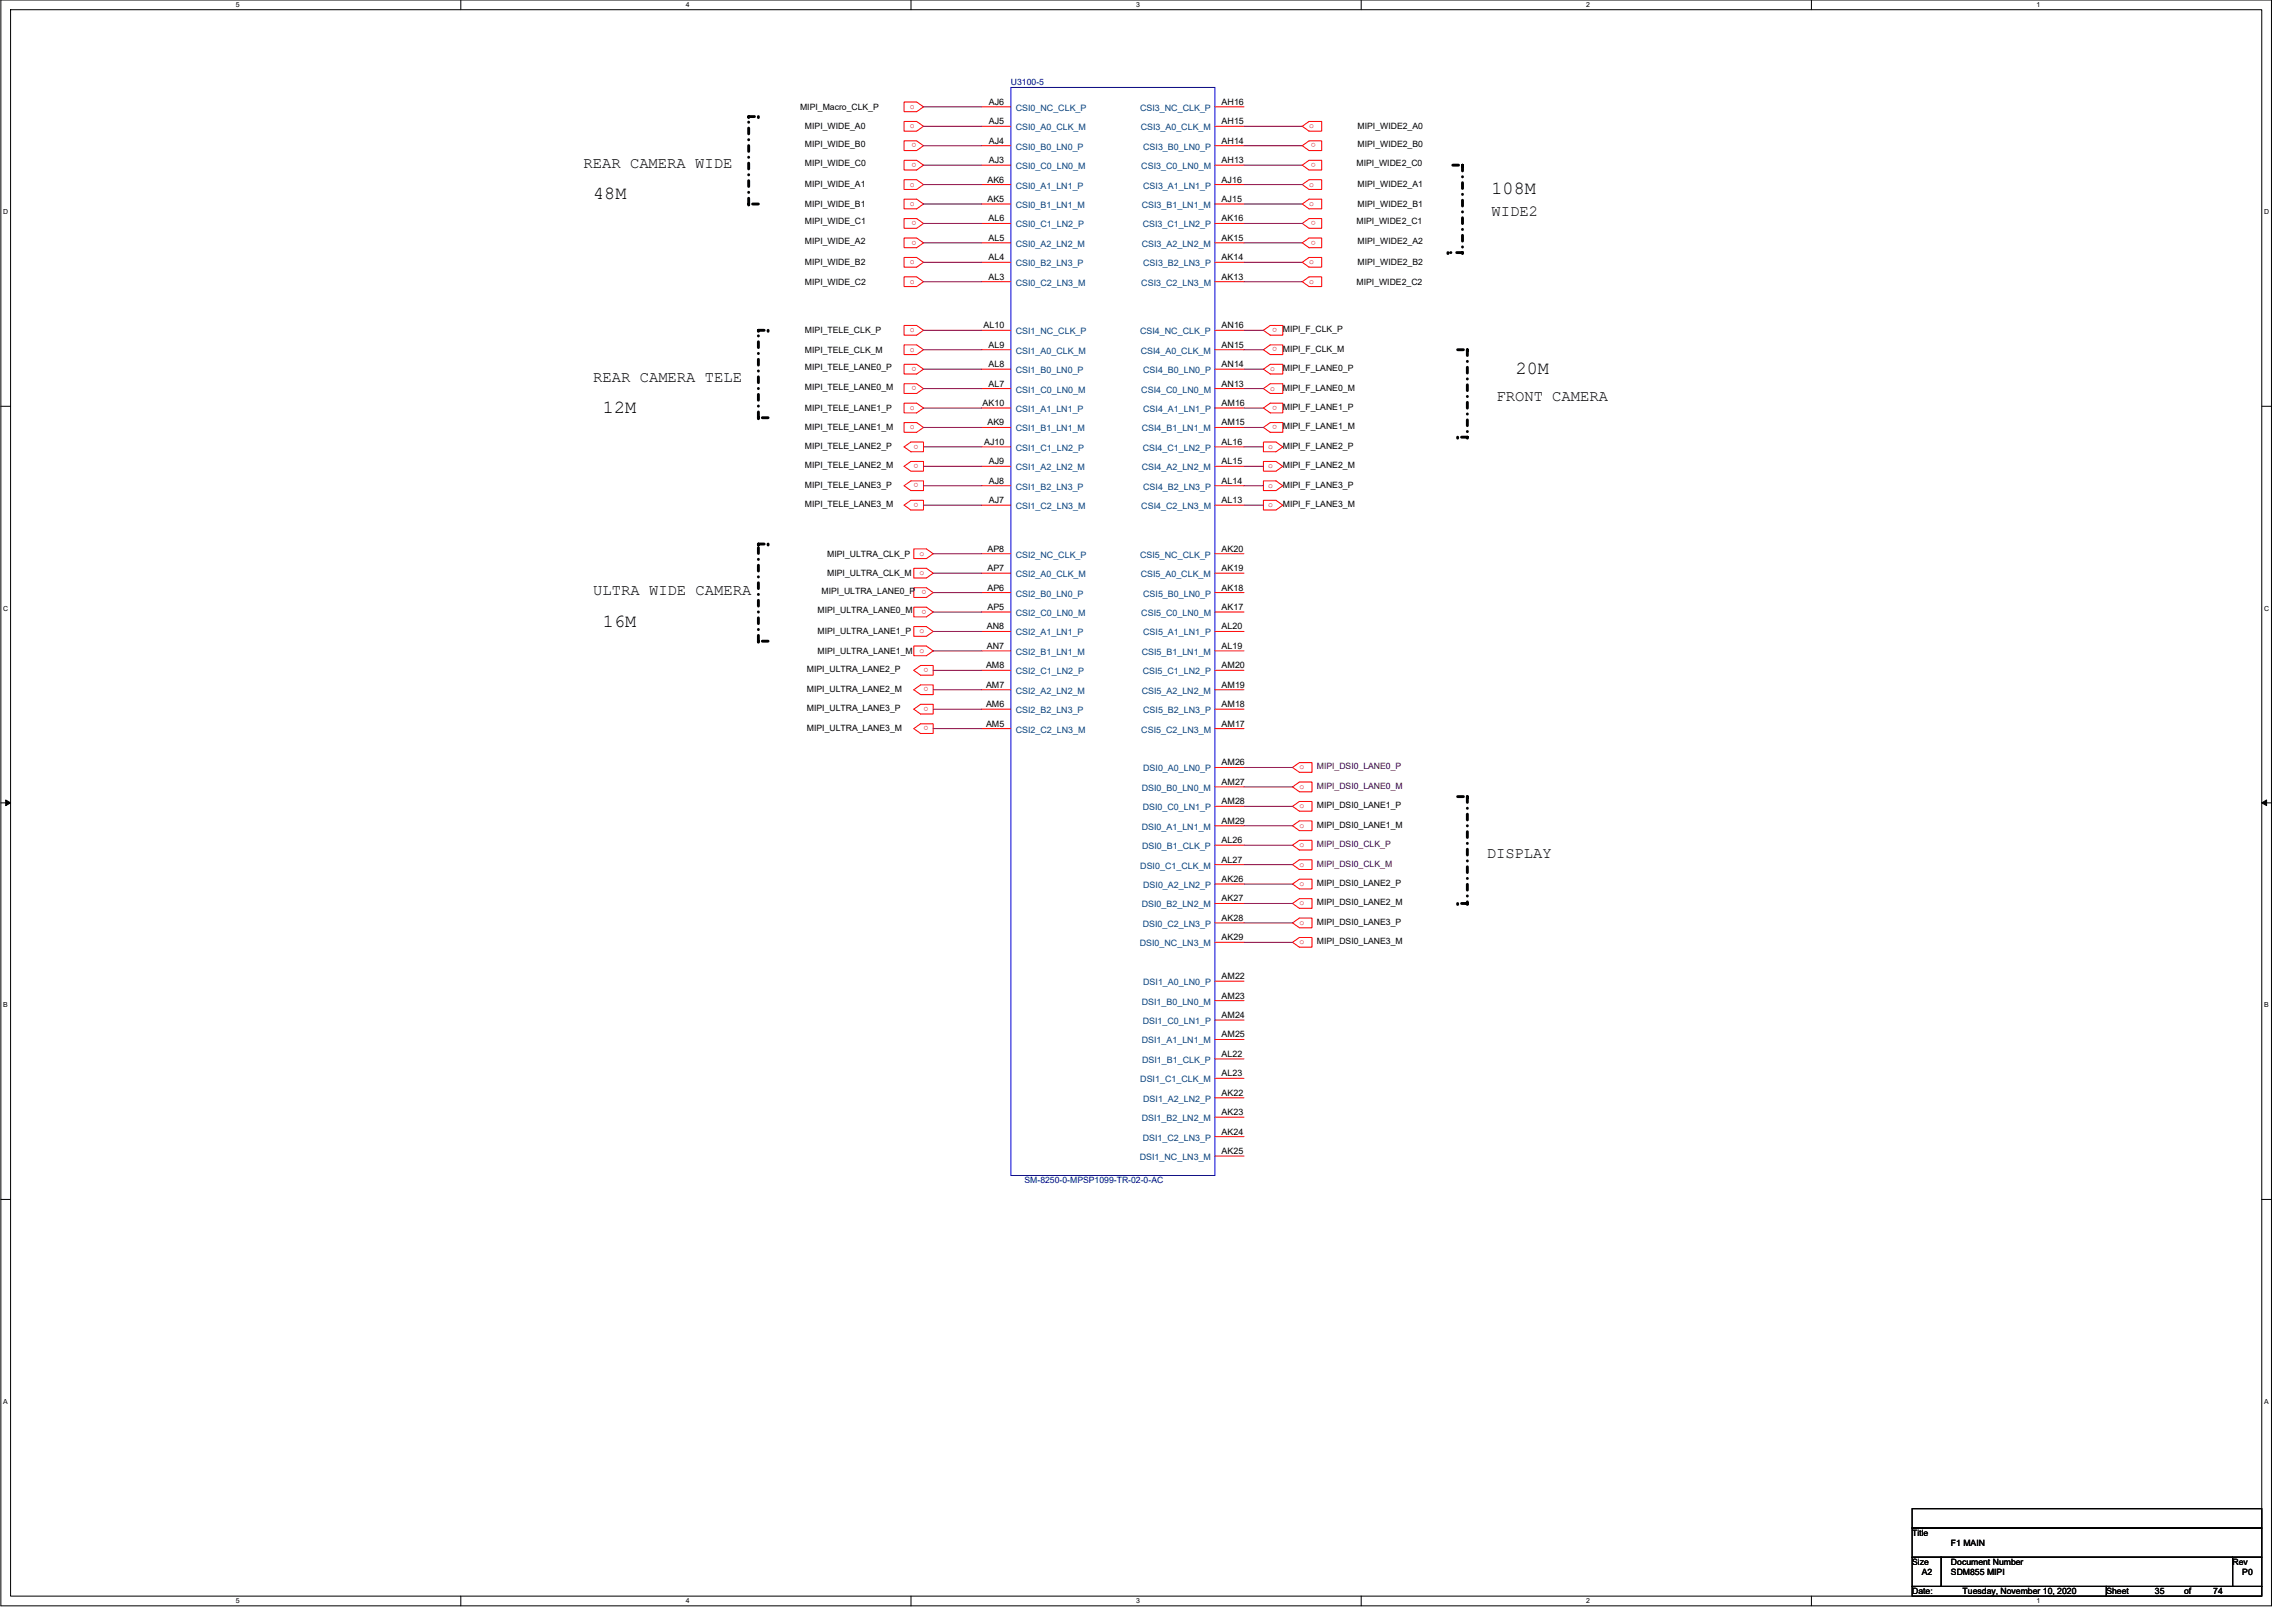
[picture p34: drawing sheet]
<svg xmlns="http://www.w3.org/2000/svg" width="420mm" height="297mm" viewBox="0 0 420 297" stroke-linecap="round" stroke-linejoin="round" font-family="sans-serif">
<defs><g id="words">
<g font-size="3.4">
<text x="273.1" y="35.6">108M</text>
<text x="108.6" y="36.5">48M</text>
<text x="277.5" y="68.5">20M</text>
<text x="110.4" y="75.6">12M</text>
<text x="110.4" y="114.7">16M</text>
</g>
<g font-size="2.8">
<text x="106.8" y="30.7">REAR CAMERA WIDE</text>
<text x="273.1" y="39.6">WIDE2</text>
<text x="108.6" y="69.8">REAR CAMERA TELE</text>
<text x="274" y="73.4">FRONT CAMERA</text>
<text x="108.6" y="108.9">ULTRA WIDE CAMERA</text>
<text x="272.2" y="157">DISPLAY</text>
</g>
<g font-size="1.6" fill="#000080">
<text x="185.1" y="15.6">U3100-5</text>
<text x="187.6" y="216.6">SM-8250-0-MPSP1099-TR-02-0-AC</text>
</g>
<g font-size="1.6">
<text x="146.5" y="20.1">MIPI_Macro_CLK_P</text>
<text x="147.4" y="23.6">MIPI_WIDE_A0</text>
<text x="181" y="19.2">AJ6</text>
<text x="181" y="22.7">AJ5</text>
<text x="223.7" y="19.2">AH16</text>
<text x="223.7" y="22.7">AH15</text>
<text x="248.5" y="23.6">MIPI_WIDE2_A0</text>
<text x="147.4" y="26.8">MIPI_WIDE_B0</text>
<text x="181" y="26.3">AJ4</text>
<text x="181" y="29.8">AJ3</text>
<text x="223.7" y="26.3">AH14</text>
<text x="223.7" y="29.8">AH13</text>
<text x="248.5" y="26.8">MIPI_WIDE2_B0</text>
<text x="147.4" y="30.4">MIPI_WIDE_C0</text>
<text x="147.4" y="34.3">MIPI_WIDE_A1</text>
<text x="180.8" y="33.4">AK6</text>
<text x="223.7" y="33.4">AJ16</text>
<text x="248.4" y="30.4">MIPI_WIDE2_C0</text>
<text x="248.5" y="34.3">MIPI_WIDE2_A1</text>
<text x="147.4" y="37.9">MIPI_WIDE_B1</text>
<text x="147.4" y="41.1">MIPI_WIDE_C1</text>
<text x="180.8" y="37">AK5</text>
<text x="181" y="40.5">AL6</text>
<text x="223.7" y="37">AJ15</text>
<text x="223.7" y="40.5">AK16</text>
<text x="248.4" y="41.1">MIPI_WIDE2_C1</text>
<text x="248.5" y="37.9">MIPI_WIDE2_B1</text>
<text x="147.4" y="44.6">MIPI_WIDE_A2</text>
<text x="181" y="44.1">AL5</text>
<text x="181" y="47.6">AL4</text>
<text x="223.7" y="44.1">AK15</text>
<text x="223.7" y="47.6">AK14</text>
<text x="248.5" y="44.6">MIPI_WIDE2_A2</text>
<text x="147.4" y="48.5">MIPI_WIDE_B2</text>
<text x="147.4" y="52.1">MIPI_WIDE_C2</text>
<text x="181" y="51.2">AL3</text>
<text x="223.7" y="51.2">AK13</text>
<text x="248.4" y="52.1">MIPI_WIDE2_C2</text>
<text x="248.5" y="48.5">MIPI_WIDE2_B2</text>
<text x="147.4" y="61">MIPI_TELE_CLK_P</text>
<text x="147.4" y="64.5">MIPI_TELE_CLK_M</text>
<text x="180.1" y="60.1">AL10</text>
<text x="181" y="63.6">AL9</text>
<text x="223.7" y="60.1">AN16</text>
<text x="223.7" y="63.6">AN15</text>
<text x="234.9" y="60.8">MIPI_F_CLK_P</text>
<text x="234.9" y="64.4">MIPI_F_CLK_M</text>
<text x="147.4" y="67.7">MIPI_TELE_LANE0_P</text>
<text x="147.4" y="71.3">MIPI_TELE_LANE0_M</text>
<text x="181" y="67.2">AL8</text>
<text x="181" y="70.7">AL7</text>
<text x="223.7" y="67.2">AN14</text>
<text x="223.7" y="70.7">AN13</text>
<text x="234.9" y="67.9">MIPI_F_LANE0_P</text>
<text x="234.9" y="71.5">MIPI_F_LANE0_M</text>
<text x="147.4" y="75.2">MIPI_TELE_LANE1_P</text>
<text x="179.9" y="74.3">AK10</text>
<text x="180.8" y="77.9">AK9</text>
<text x="223.7" y="77.9">AM15</text>
<text x="223.7" y="74.3">AM16</text>
<text x="234.9" y="75">MIPI_F_LANE1_P</text>
<text x="147.4" y="78.8">MIPI_TELE_LANE1_M</text>
<text x="147.4" y="82.1">MIPI_TELE_LANE2_P</text>
<text x="180.2" y="81.4">AJ10</text>
<text x="223.7" y="81.4">AL16</text>
<text x="234.9" y="78.6">MIPI_F_LANE1_M</text>
<text x="234.9" y="82.1">MIPI_F_LANE2_P</text>
<text x="147.4" y="85.7">MIPI_TELE_LANE2_M</text>
<text x="147.4" y="89.3">MIPI_TELE_LANE3_P</text>
<text x="181" y="85">AJ9</text>
<text x="181" y="88.5">AJ8</text>
<text x="223.7" y="85">AL15</text>
<text x="223.7" y="88.5">AL14</text>
<text x="234.9" y="85.7">MIPI_F_LANE2_M</text>
<text x="234.9" y="89.3">MIPI_F_LANE3_P</text>
<text x="147.4" y="92.8">MIPI_TELE_LANE3_M</text>
<text x="181" y="92.1">AJ7</text>
<text x="223.7" y="92.1">AL13</text>
<text x="234.9" y="92.8">MIPI_F_LANE3_M</text>
<text x="151.5" y="101.9">MIPI_ULTRA_CLK_P</text>
<text x="180.8" y="101">AP8</text>
<text x="223.7" y="101">AK20</text>
<text x="151.5" y="105.4">MIPI_ULTRA_CLK_M</text>
<text x="180.8" y="104.5">AP7</text>
<text x="223.7" y="104.5">AK19</text>
<text x="149.7" y="112.2">MIPI_ULTRA_LANE0_M</text>
<text x="150.4" y="108.6">MIPI_ULTRA_LANE0_P</text>
<text x="180.8" y="108.1">AP6</text>
<text x="180.8" y="111.6">AP5</text>
<text x="223.7" y="108.1">AK18</text>
<text x="223.7" y="111.6">AK17</text>
<text x="149.7" y="116.1">MIPI_ULTRA_LANE1_P</text>
<text x="149.7" y="119.7">MIPI_ULTRA_LANE1_M</text>
<text x="180.7" y="115.2">AN8</text>
<text x="180.7" y="118.7">AN7</text>
<text x="223.7" y="118.7">AL19</text>
<text x="223.7" y="115.2">AL20</text>
<text x="147.7" y="123">MIPI_ULTRA_LANE2_P</text>
<text x="180.5" y="122.3">AM8</text>
<text x="180.5" y="125.9">AM7</text>
<text x="223.7" y="125.9">AM19</text>
<text x="223.7" y="122.3">AM20</text>
<text x="147.7" y="126.6">MIPI_ULTRA_LANE2_M</text>
<text x="147.7" y="130.2">MIPI_ULTRA_LANE3_P</text>
<text x="180.5" y="129.4">AM6</text>
<text x="223.7" y="129.4">AM18</text>
<text x="147.7" y="133.7">MIPI_ULTRA_LANE3_M</text>
<text x="180.5" y="133">AM5</text>
<text x="223.7" y="133">AM17</text>
<text x="223.7" y="143.6">AM27</text>
<text x="223.7" y="140.1">AM26</text>
<text x="223.7" y="147.2">AM28</text>
<text x="241.1" y="147.9">MIPI_DSI0_LANE1_P</text>
<text x="223.7" y="150.7">AM29</text>
<text x="223.7" y="154.3">AL26</text>
<text x="241.1" y="151.5">MIPI_DSI0_LANE1_M</text>
<text x="223.7" y="161.4">AK26</text>
<text x="223.7" y="157.9">AL27</text>
<text x="223.7" y="165">AK27</text>
<text x="241.1" y="162.2">MIPI_DSI0_LANE2_P</text>
<text x="241.1" y="165.7">MIPI_DSI0_LANE2_M</text>
<text x="223.7" y="168.5">AK28</text>
<text x="223.7" y="172.1">AK29</text>
<text x="241.1" y="169.3">MIPI_DSI0_LANE3_P</text>
<text x="241.1" y="172.8">MIPI_DSI0_LANE3_M</text>
<text x="223.7" y="179.2">AM22</text>
<text x="223.7" y="182.8">AM23</text>
<text x="223.7" y="189.9">AM25</text>
<text x="223.7" y="186.3">AM24</text>
<text x="223.7" y="197">AL23</text>
<text x="223.7" y="193.4">AL22</text>
<text x="223.7" y="200.5">AK22</text>
<text x="223.7" y="204.1">AK23</text>
<text x="223.7" y="207.6">AK24</text>
<text x="223.7" y="211.2">AK25</text>
<text x="350.1" y="281.1">Title</text>
<text x="350.1" y="286.4">Size</text>
<text x="357.2" y="286.4">Document Number</text>
<text x="357.2" y="282.9">F1 MAIN</text>
<text x="408.7" y="286.4">Rev</text>
<text x="350.1" y="291.8">Date:</text>
<text x="351.8" y="288.2">A2</text>
<text x="357.2" y="288.2">SDM855 MIPI</text>
<text x="359.3" y="291.8">Tuesday, November 10, 2020</text>
<text x="385.6" y="291.8">Sheet</text>
<text x="394.5" y="291.8">35</text>
<text x="399.8" y="291.8">of</text>
<text x="405.2" y="291.8">74</text>
<text x="410.5" y="288.2">P0</text>
</g>
<g font-size="1.6" fill="#f00">
<text x="166.6" y="23.5">o</text>
<text x="166.6" y="19.9">o</text>
<text x="239.7" y="23.5">o</text>
<text x="167.8" y="26.2" transform="rotate(180 167.8 26.2)">o</text>
<text x="167.8" y="29.8" transform="rotate(180 167.8 29.8)">o</text>
<text x="240.9" y="26.2" transform="rotate(180 240.9 26.2)">o</text>
<text x="240.9" y="29.8" transform="rotate(180 240.9 29.8)">o</text>
<text x="166.6" y="34.1">o</text>
<text x="239.7" y="34.1">o</text>
<text x="166.6" y="37.7">o</text>
<text x="167.8" y="40.5" transform="rotate(180 167.8 40.5)">o</text>
<text x="239.7" y="37.7">o</text>
<text x="240.9" y="40.5" transform="rotate(180 240.9 40.5)">o</text>
<text x="167.8" y="44" transform="rotate(180 167.8 44)">o</text>
<text x="240.9" y="44" transform="rotate(180 240.9 44)">o</text>
<text x="166.6" y="48.4">o</text>
<text x="166.6" y="51.9">o</text>
<text x="239.7" y="48.4">o</text>
<text x="239.7" y="51.9">o</text>
<text x="166.6" y="60.8">o</text>
<text x="166.6" y="64.4">o</text>
<text x="233.8" y="60" transform="rotate(180 233.8 60)">o</text>
<text x="233.8" y="63.6" transform="rotate(180 233.8 63.6)">o</text>
<text x="167.8" y="67.1" transform="rotate(180 167.8 67.1)">o</text>
<text x="167.8" y="70.7" transform="rotate(180 167.8 70.7)">o</text>
<text x="232.5" y="67.9">o</text>
<text x="232.5" y="71.5">o</text>
<text x="166.6" y="75">o</text>
<text x="233.8" y="74.3" transform="rotate(180 233.8 74.3)">o</text>
<text x="233.8" y="77.8" transform="rotate(180 233.8 77.8)">o</text>
<text x="166.6" y="78.6">o</text>
<text x="168.2" y="81.4" transform="rotate(180 168.2 81.4)">o</text>
<text x="232.2" y="82.1">o</text>
<text x="168.2" y="84.9" transform="rotate(180 168.2 84.9)">o</text>
<text x="168.2" y="88.5" transform="rotate(180 168.2 88.5)">o</text>
<text x="232.2" y="85.7">o</text>
<text x="232.2" y="89.3">o</text>
<text x="168.2" y="92" transform="rotate(180 168.2 92)">o</text>
<text x="232.2" y="92.8">o</text>
<text x="168.3" y="101.7">o</text>
<text x="168.3" y="105.3">o</text>
<text x="169.6" y="108" transform="rotate(180 169.6 108)">o</text>
<text x="169.6" y="111.6" transform="rotate(180 169.6 111.6)">o</text>
<text x="168.3" y="115.9">o</text>
<text x="168.3" y="119.5">o</text>
<text x="170" y="122.3" transform="rotate(180 170 122.3)">o</text>
<text x="170" y="125.8" transform="rotate(180 170 125.8)">o</text>
<text x="170" y="129.4" transform="rotate(180 170 129.4)">o</text>
<text x="170" y="132.9" transform="rotate(180 170 132.9)">o</text>
<text x="237.9" y="140.8">o</text>
<text x="237.9" y="144.4">o</text>
<text x="237.9" y="147.9">o</text>
<text x="237.9" y="151.5">o</text>
<text x="237.9" y="155">o</text>
<text x="237.9" y="158.6">o</text>
<text x="237.9" y="162.2">o</text>
<text x="237.9" y="165.7">o</text>
<text x="237.9" y="169.3">o</text>
<text x="237.9" y="172.8">o</text>
</g>
<g font-size="1.6" fill="#004080">
<text x="186" y="20.3">CSI0_NC_CLK_P</text>
<text x="186" y="23.8">CSI0_A0_CLK_M</text>
<text x="208.7" y="20.3">CSI3_NC_CLK_P</text>
<text x="208.8" y="23.8">CSI3_A0_CLK_M</text>
<text x="186" y="27.4">CSI0_B0_LN0_P</text>
<text x="209.3" y="27.4">CSI3_B0_LN0_P</text>
<text x="186" y="30.9">CSI0_C0_LN0_M</text>
<text x="186" y="34.5">CSI0_A1_LN1_P</text>
<text x="208.9" y="30.9">CSI3_C0_LN0_M</text>
<text x="209.3" y="34.5">CSI3_A1_LN1_P</text>
<text x="186" y="38.1">CSI0_B1_LN1_M</text>
<text x="186" y="41.6">CSI0_C1_LN2_P</text>
<text x="209" y="38.1">CSI3_B1_LN1_M</text>
<text x="209.2" y="41.6">CSI3_C1_LN2_P</text>
<text x="186" y="45.2">CSI0_A2_LN2_M</text>
<text x="209" y="45.2">CSI3_A2_LN2_M</text>
<text x="186" y="48.7">CSI0_B2_LN3_P</text>
<text x="186" y="52.3">CSI0_C2_LN3_M</text>
<text x="208.9" y="52.3">CSI3_C2_LN3_M</text>
<text x="209.3" y="48.7">CSI3_B2_LN3_P</text>
<text x="186" y="61.2">CSI1_NC_CLK_P</text>
<text x="186" y="64.7">CSI1_A0_CLK_M</text>
<text x="208.7" y="61.2">CSI4_NC_CLK_P</text>
<text x="208.8" y="64.7">CSI4_A0_CLK_M</text>
<text x="186" y="68.3">CSI1_B0_LN0_P</text>
<text x="186" y="71.8">CSI1_C0_LN0_M</text>
<text x="208.9" y="71.8">CSI4_C0_LN0_M</text>
<text x="209.3" y="68.3">CSI4_B0_LN0_P</text>
<text x="186" y="75.4">CSI1_A1_LN1_P</text>
<text x="209.3" y="75.4">CSI4_A1_LN1_P</text>
<text x="186" y="79">CSI1_B1_LN1_M</text>
<text x="186" y="82.5">CSI1_C1_LN2_P</text>
<text x="209" y="79">CSI4_B1_LN1_M</text>
<text x="209.2" y="82.5">CSI4_C1_LN2_P</text>
<text x="186" y="86.1">CSI1_A2_LN2_M</text>
<text x="186" y="89.6">CSI1_B2_LN3_P</text>
<text x="209" y="86.1">CSI4_A2_LN2_M</text>
<text x="209.3" y="89.6">CSI4_B2_LN3_P</text>
<text x="186" y="93.2">CSI1_C2_LN3_M</text>
<text x="208.9" y="93.2">CSI4_C2_LN3_M</text>
<text x="186" y="102.1">CSI2_NC_CLK_P</text>
<text x="186" y="105.6">CSI2_A0_CLK_M</text>
<text x="208.7" y="102.1">CSI5_NC_CLK_P</text>
<text x="208.8" y="105.6">CSI5_A0_CLK_M</text>
<text x="186" y="109.2">CSI2_B0_LN0_P</text>
<text x="186" y="112.7">CSI2_C0_LN0_M</text>
<text x="208.9" y="112.7">CSI5_C0_LN0_M</text>
<text x="209.3" y="109.2">CSI5_B0_LN0_P</text>
<text x="186" y="116.3">CSI2_A1_LN1_P</text>
<text x="186" y="119.8">CSI2_B1_LN1_M</text>
<text x="209" y="119.8">CSI5_B1_LN1_M</text>
<text x="209.3" y="116.3">CSI5_A1_LN1_P</text>
<text x="186" y="123.4">CSI2_C1_LN2_P</text>
<text x="209.2" y="123.4">CSI5_C1_LN2_P</text>
<text x="186" y="127">CSI2_A2_LN2_M</text>
<text x="186" y="130.5">CSI2_B2_LN3_P</text>
<text x="209" y="127">CSI5_A2_LN2_M</text>
<text x="209.3" y="130.5">CSI5_B2_LN3_P</text>
<text x="186" y="134.1">CSI2_C2_LN3_M</text>
<text x="208.9" y="134.1">CSI5_C2_LN3_M</text>
<text x="209.3" y="141.2">DSI0_A0_LN0_P</text>
<text x="209" y="144.7">DSI0_B0_LN0_M</text>
<text x="209.2" y="148.3">DSI0_C0_LN1_P</text>
<text x="209" y="151.8">DSI0_A1_LN1_M</text>
<text x="209.1" y="155.4">DSI0_B1_CLK_P</text>
<text x="208.8" y="159">DSI0_C1_CLK_M</text>
<text x="209" y="166.1">DSI0_B2_LN2_M</text>
<text x="209.3" y="162.5">DSI0_A2_LN2_P</text>
<text x="208.7" y="173.2">DSI0_NC_LN3_M</text>
<text x="209.2" y="169.6">DSI0_C2_LN3_P</text>
<text x="209" y="183.9">DSI1_B0_LN0_M</text>
<text x="209.3" y="180.3">DSI1_A0_LN0_P</text>
<text x="209" y="191">DSI1_A1_LN1_M</text>
<text x="209.2" y="187.4">DSI1_C0_LN1_P</text>
<text x="209.1" y="194.5">DSI1_B1_CLK_P</text>
<text x="208.8" y="198.1">DSI1_C1_CLK_M</text>
<text x="209.3" y="201.6">DSI1_A2_LN2_P</text>
<text x="209" y="205.2">DSI1_B2_LN2_M</text>
<text x="209.2" y="208.7">DSI1_C2_LN3_P</text>
<text x="208.7" y="212.3">DSI1_NC_LN3_M</text>
</g>
<g font-size="1.6" fill="#400040">
<text x="241.1" y="140.8">MIPI_DSI0_LANE0_P</text>
<text x="241.1" y="144.4">MIPI_DSI0_LANE0_M</text>
<text x="241.1" y="155">MIPI_DSI0_CLK_P</text>
<text x="241.1" y="158.6">MIPI_DSI0_CLK_M</text>
</g>
<g font-size="1.3">
<text x="43.1" y="1.3">5</text>
<text x="125.6" y="1.3">4</text>
<text x="208" y="1.3">3</text>
<text x="290.4" y="1.3">2</text>
<text x="372.8" y="1.3">1</text>
<text x=".6" y="39.2">D</text>
<text x="414.5" y="39.2">D</text>
<text x=".6" y="111.8">C</text>
<text x="414.5" y="111.8">C</text>
<text x=".6" y="184.4">B</text>
<text x="414.5" y="184.4">B</text>
<text x=".6" y="256.9">A</text>
<text x="414.5" y="256.9">A</text>
<text x="43.1" y="293.5">5</text>
<text x="125.6" y="293.5">4</text>
<text x="208" y="293.5">3</text>
<text x="290.4" y="293.5">2</text>
<text x="372.8" y="293.5">1</text>
</g>
</g></defs>
<path d="M.2 0h415.7v293.9h-415.7zM1.9 1.8h412.2v290.3h-412.2z" fill="none" stroke="#000" stroke-width=".18"/>
<g fill="#fff">
<path d="M43.1 .2h.7v1.4h-.7z"/>
<path d="M43.1 292.3h.7v1.4h-.7z"/>
</g>
<path d="M84.4 0v1.8M84.4 292.1v1.8" fill="none" stroke="#000" stroke-width=".18"/>
<g fill="#fff">
<path d="M125.6 .2h.7v1.4h-.7z"/>
<path d="M125.6 292.3h.7v1.4h-.7z"/>
</g>
<path d="M166.8 0v1.8M166.8 292.1v1.8" fill="none" stroke="#000" stroke-width=".18"/>
<g fill="#fff">
<path d="M208 .2h.7v1.4h-.7z"/>
<path d="M208 292.3h.7v1.4h-.7z"/>
</g>
<path d="M249.2 0v1.8M249.2 292.1v1.8" fill="none" stroke="#000" stroke-width=".18"/>
<g fill="#fff">
<path d="M290.4 .2h.7v1.4h-.7z"/>
<path d="M290.4 292.3h.7v1.4h-.7z"/>
</g>
<path d="M331.6 0v1.8M331.6 292.1v1.8" fill="none" stroke="#000" stroke-width=".18"/>
<g fill="#fff">
<path d="M372.8 .2h.7v1.4h-.7z"/>
<path d="M372.8 292.3h.7v1.4h-.7z"/>
<path d="M.6 38.1h.9v1.4h-.9z"/>
<path d="M414.5 38.1h.9v1.4h-.9z"/>
<path d="M.6 110.6h.9v1.5h-.9z"/>
<path d="M414.5 110.6h.9v1.5h-.9z"/>
</g>
<path d="M.2 74.4h1.7M414.1 74.4h1.8" fill="none" stroke="#000" stroke-width=".18"/>
<g fill="#fff">
<path d="M.6 183.2h.8v1.4h-.8z"/>
<path d="M414.5 183.2h.9v1.4h-.9z"/>
</g>
<path d="M.2 146.9h1.7M414.1 146.9h1.8" fill="none" stroke="#000" stroke-width=".18"/>
<path d="M1 146.4l.9 .5-.9 .5zM414.1 146.9l.9-.5v1z" fill="#000" stroke="#000" stroke-width=".18"/>
<g fill="#fff">
<path d="M.6 255.8h.8v1.4h-.8z"/>
<path d="M414.5 255.8h.9v1.4h-.9z"/>
</g>
<path d="M.2 219.5h1.7M414.1 219.5h1.8M350.1 276.1h64v3.6h-64zM350.1 279.7h64v5.3h-64zM350.1 285h5.3v5.3h-5.3zM350.1 290.3h35.5v1.8h-35.5zM355.4 285h53.3v5.3h-53.3zM385.6 290.3h28.5v1.8h-28.5zM408.7 285h5.4v5.3h-5.4z" fill="none" stroke="#000" stroke-width=".18"/>
<g fill="none" stroke="#000" stroke-width=".53" stroke-dasharray="1.1 1.1 0 1.1">
<path d="M137.1 21.3h1.7M137.1 37.3v-16M137.1 21.3h.1M137.1 37.3h.1M138.8 21.3h.1M138.8 37.3h-1.7M266 30.2h1.7M267.7 30.2v16M267.7 30.2h.1M265.1 46.2h.1M267.7 46.2h.1M267.7 46.2h-2.6"/>
<path d="M138.8 60.5h1.8M138.8 76.5v-16M138.8 60.5h.1M138.8 76.5h.1M140.6 60.5h.1M140.6 76.5h-1.8M266.9 64h1.7M268.6 64v16M268.6 64h.1M138.8 99.6h.1M138.8 99.6h1.8M140.6 99.6h.1"/>
<path d="M266.9 80h.1M268.6 80h-1.7M268.6 80h.1M138.8 117.3v-17.7M138.8 117.3h.1M140.6 117.3h-1.8M266.9 145.8h1.7M268.6 145.8v19.6M268.6 145.8h.1M266.9 165.4h.1M268.6 165.4h-1.7M268.6 165.4h.1"/>
</g>
<g fill="none" stroke="#f00" stroke-width=".18">
<path d="M165.5 18.7h2.3l1.3 .9-1.3 .8h-2.3zM179.7 19.6h5.4M222.4 19.6h5.3M165.5 22.2h2.3l1.3 .9-1.3 .9h-2.3zM165.5 25.8h2.3l1.3 .9-1.3 .9h-2.3zM165.5 29.3h2.3l1.3 .9-1.3 .9h-2.3zM165.5 32.9h2.3l1.3 .9-1.3 .9h-2.3zM165.5 36.4h2.3l1.3 .9-1.3 .9h-2.3zM179.7 23.1h5.4M179.7 26.7h5.4M179.7 30.2h5.4M179.7 33.8h5.4"/>
<path d="M179.7 37.3h5.4M222.4 23.1h5.3M222.4 26.7h5.3M222.4 30.2h5.3M222.4 33.8h5.3M222.4 37.3h5.3M238.4 23.1l1.3-.9h2.3v1.8h-2.3zM238.4 26.7l1.3-.9h2.3v1.8h-2.3zM238.4 30.2l1.3-.9h2.3v1.8h-2.3zM238.4 33.8l1.3-.9h2.3v1.8h-2.3zM238.4 37.3l1.3-.9h2.3v1.8h-2.3zM165.5 40h2.3l1.3 .9-1.3 .9h-2.3z"/>
<path d="M165.5 43.6h2.3l1.3 .8-1.3 .9h-2.3zM165.5 47.1h2.3l1.3 .9-1.3 .9h-2.3zM165.5 50.7h2.3l1.3 .9-1.3 .9h-2.3zM165.5 59.6h2.3l1.3 .9-1.3 .8h-2.3zM179.7 40.9h5.4M179.7 44.4h5.4M179.7 48h5.4M179.7 51.6h5.4M222.4 40.9h5.3M222.4 44.4h5.3M222.4 48h5.3M222.4 51.6h5.3"/>
<path d="M238.4 40.9l1.3-.9h2.3v1.8h-2.3zM238.4 44.4l1.3-.8h2.3v1.7h-2.3zM238.4 48l1.3-.9h2.3v1.8h-2.3zM238.4 51.6l1.3-.9h2.3v1.8h-2.3zM165.5 63.1h2.3l1.3 .9-1.3 .9h-2.3zM165.5 66.7h2.3l1.3 .9-1.3 .9h-2.3zM165.5 70.2h2.3l1.3 .9-1.3 .9h-2.3zM165.5 73.8h2.3l1.3 .9-1.3 .9h-2.3zM165.5 77.3h2.3l1.3 .9-1.3 .9h-2.3zM179.7 60.5h5.4M179.7 64h5.4M179.7 67.6h5.4"/>
<path d="M179.7 71.1h5.4M179.7 74.7h5.4M179.7 78.2h5.4M222.4 60.5h5.3M222.4 64h5.3M222.4 67.6h5.3M222.4 71.1h5.3M222.4 74.7h5.3M222.4 78.2h5.3M231.3 60.5l1.2-.9h2.4v1.7h-2.4zM231.3 64l1.2-.9h2.4v1.8h-2.4zM231.3 67.6l1.2-.9h2.4v1.8h-2.4z"/>
<path d="M231.3 71.1l1.2-.9h2.4v1.8h-2.4zM231.3 74.7l1.2-.9h2.4v1.8h-2.4zM231.3 78.2l1.2-.9h2.4v1.8h-2.4zM165.5 81.8l1.3-.9h2.3v1.8h-2.3zM165.5 85.3l1.3-.8h2.3v1.7h-2.3zM165.5 88.9l1.3-.9h2.3v1.8h-2.3zM165.5 92.5l1.3-.9h2.3v1.7h-2.3zM179.7 81.8h5.4M179.7 85.3h5.4M179.7 88.9h5.4M179.7 92.5h5.4M222.4 81.8h5.3"/>
<path d="M222.4 85.3h5.3M222.4 88.9h5.3M222.4 92.5h5.3M231.3 80.9h2.3l1.3 .9-1.3 .9h-2.3zM231.3 84.5h2.3l1.3 .8-1.3 .9h-2.3zM231.3 88h2.3l1.3 .9-1.3 .9h-2.3zM231.3 91.6h2.3l1.3 .9-1.3 .8h-2.3zM167.3 100.5h2.3l1.2 .8-1.2 .9h-2.3zM167.3 104h2.3l1.2 .9-1.2 .9h-2.3zM167.3 107.6h2.3l1.2 .9-1.2 .8h-2.3zM167.3 111.1h2.3l1.2 .9-1.2 .9h-2.3zM167.3 114.7h2.3l1.2 .9-1.2 .9h-2.3z"/>
<path d="M167.3 118.2h2.3l1.2 .9-1.2 .9h-2.3zM179.7 101.3h5.4M179.7 104.9h5.4M179.7 108.5h5.4M179.7 112h5.4M179.7 115.6h5.4M179.7 119.1h5.4M222.4 101.3h5.3M222.4 104.9h5.3M222.4 108.5h5.3M222.4 112h5.3M222.4 115.6h5.3"/>
<path d="M222.4 119.1h5.3M167.3 122.7l1.2-.9h2.3v1.8h-2.3zM167.3 126.2l1.2-.9h2.3v1.8h-2.3zM167.3 129.8l1.2-.9h2.3v1.8h-2.3zM167.3 133.3l1.2-.8h2.3v1.7h-2.3zM179.7 122.7h5.4M179.7 126.2h5.4M179.7 129.8h5.4M179.7 133.3h5.4M222.4 122.7h5.3M222.4 126.2h5.3M222.4 129.8h5.3"/>
<path d="M222.4 133.3h5.3M222.4 140.5h5.3M222.4 144h5.3M222.4 147.6h5.3M222.4 151.1h5.3M222.4 154.7h5.3M222.4 158.2h5.3M236.6 140.5l1.3-.9h2.3v1.8h-2.3zM236.6 144l1.3-.9h2.3v1.8h-2.3zM236.6 147.6l1.3-.9h2.3v1.8h-2.3zM236.6 151.1l1.3-.9h2.3v1.8h-2.3zM236.6 154.7l1.3-.9h2.3v1.8h-2.3z"/>
<path d="M236.6 158.2l1.3-.8h2.3v1.7h-2.3zM222.4 161.8h5.3M222.4 165.4h5.3M222.4 168.9h5.3M222.4 172.5h5.3M222.4 179.6h5.3M236.6 161.8l1.3-.9h2.3v1.8h-2.3zM236.6 165.4l1.3-.9h2.3v1.7h-2.3zM236.6 168.9l1.3-.9h2.3v1.8h-2.3zM236.6 172.5l1.3-.9h2.3v1.8h-2.3zM222.4 183.1h5.3M222.4 186.7h5.3"/>
<path d="M222.4 190.2h5.3M222.4 193.8h5.3M222.4 197.4h5.3M222.4 200.9h5.3M222.4 204.5h5.3M222.4 208h5.3M222.4 211.6h5.3"/>
</g>
<path d="M185.1 16h37.3v199.1h-37.3z" fill="none" stroke="#00f" stroke-width=".18"/>
<g fill="none" stroke="#800040" stroke-width=".18">
<path d="M169.1 19.6h10.6M169.1 23.1h10.6M169.1 26.7h10.6M169.1 30.2h10.6M169.1 33.8h10.6M169.1 37.3h10.6M227.7 23.1h10.7M227.7 26.7h10.7M227.7 30.2h10.7M227.7 33.8h10.7M227.7 37.3h10.7M169.1 40.9h10.6"/>
<path d="M169.1 44.5h10.6M169.1 48h10.6M169.1 51.6h10.6M227.7 40.9h10.7M227.7 44.4h10.7M227.7 48h10.7M227.7 51.6h10.7M169.1 60.5h10.6M169.1 64h10.6M169.1 67.6h10.6M169.1 71.1h10.6M169.1 74.7h10.6"/>
<path d="M169.1 78.2h10.6M227.7 60.5h3.6M227.7 64h3.6M227.7 67.6h3.6M227.7 71.1h3.6M227.7 74.7h3.6M227.7 78.2h3.6M169.1 81.8h10.6M169.1 85.3h10.6M169.1 88.9h10.6M169.1 92.5h10.6M227.7 81.8h3.6"/>
<path d="M227.7 85.3h3.6M227.7 88.9h3.6M227.7 92.5h3.6M170.8 101.3h8.9M170.8 104.9h8.9M170.8 108.5h8.9M170.8 112h8.9M170.8 115.6h8.9M170.8 119.1h8.9M170.8 122.7h8.9M170.8 126.2h8.9M170.8 129.8h8.9"/>
<path d="M170.8 133.3h8.9M227.7 140.5h8.9M227.7 144h8.9M227.7 147.6h8.9M227.7 151.1h8.9M227.7 154.7h8.9M227.7 158.2h8.9M227.7 161.8h8.9M227.7 165.4h8.9M227.7 168.9h8.9M227.7 172.5h8.9"/>
</g>
<use href="#words"/>
</svg>
